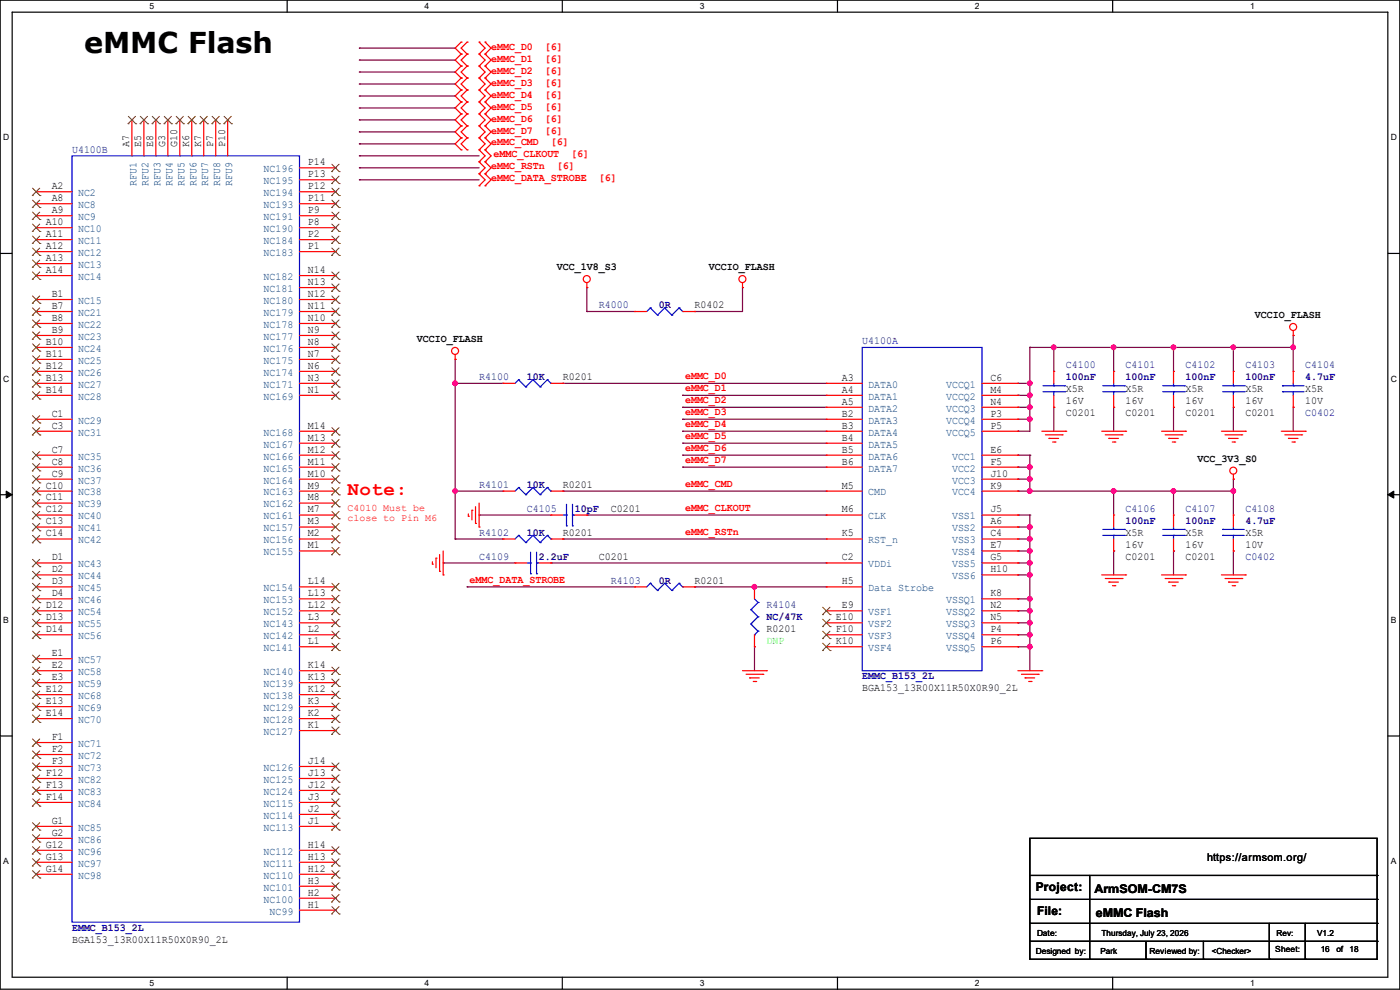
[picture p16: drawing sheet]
<svg xmlns="http://www.w3.org/2000/svg" width="297mm" height="210mm" viewBox="0 0 297 210" stroke-linecap="round" stroke-linejoin="round" font-family="sans-serif">
<defs><g id="words">
<text font-size="6.1" x="17.8" y="11.2">eMMC Flash</text>
<text font-size="4.1" fill="#f00" x="73.7" y="105.1">Note:</text>
<g font-size="2.5">
<text x="219.8" y="189.1">Project:</text>
<text x="232.2" y="189.4">ArmSOM-CM7S</text>
<text x="220" y="194.2">File:</text>
<text x="232.5" y="194.4">eMMC Flash</text>
</g>
<g font-size="2.3" fill="#f00">
<text x="104.2" y="10.5">eMMC_D0</text>
<text x="115.6" y="10.5">[6]</text>
<text x="104.2" y="13.1">eMMC_D1</text>
<text x="104.2" y="15.6">eMMC_D2</text>
<text x="115.6" y="13.1">[6]</text>
<text x="115.6" y="15.6">[6]</text>
<text x="104.2" y="20.7">eMMC_D4</text>
<text x="104.2" y="18.2">eMMC_D3</text>
<text x="104.2" y="23.2">eMMC_D5</text>
<text x="115.6" y="20.7">[6]</text>
<text x="115.6" y="18.2">[6]</text>
<text x="115.6" y="23.2">[6]</text>
<text x="104.2" y="25.8">eMMC_D6</text>
<text x="104.2" y="28.3">eMMC_D7</text>
<text x="115.6" y="25.8">[6]</text>
<text x="115.6" y="28.3">[6]</text>
<text x="104.2" y="35.9">eMMC_RSTn</text>
<text x="104.2" y="30.9">eMMC_CMD</text>
<text x="104.7" y="33.4">eMMC_CLKOUT</text>
<text x="116.9" y="30.9">[6]</text>
<text x="118.1" y="35.9">[6]</text>
<text x="121.2" y="33.4">[6]</text>
<text x="104.2" y="38.5">eMMC_DATA_STROBE</text>
<text x="127" y="38.5">[6]</text>
<text x="145.3" y="80.4">eMMC_D0</text>
<text x="145.3" y="82.9">eMMC_D1</text>
<text x="145.3" y="85.5">eMMC_D2</text>
<text x="145.3" y="88">eMMC_D3</text>
<text x="145.3" y="90.6">eMMC_D4</text>
<text x="145.3" y="93.1">eMMC_D5</text>
<text x="145.3" y="95.6">eMMC_D6</text>
<text x="145.3" y="98.2">eMMC_D7</text>
<text x="145.3" y="103.3">eMMC_CMD</text>
<text x="145.3" y="113.4">eMMC_RSTn</text>
<text x="145.3" y="108.3">eMMC_CLKOUT</text>
<text x="99.6" y="123.6">eMMC_DATA_STROBE</text>
</g>
<g font-size="2.3" fill="#000080">
<text x="15.3" y="32.4">U4100B</text>
<text x="127" y="65.4">R4000</text>
<text x="139.7" y="65.4">0R</text>
<text x="182.9" y="73">U4100A</text>
<text x="101.6" y="80.6">R4100</text>
<text x="111.8" y="80.6">10K</text>
<text x="226.1" y="78.1">C4100</text>
<text x="226.1" y="80.6">100nF</text>
<text x="238.8" y="78.1">C4101</text>
<text x="238.8" y="80.6">100nF</text>
<text x="251.5" y="78.1">C4102</text>
<text x="251.5" y="80.6">100nF</text>
<text x="264.2" y="78.1">C4103</text>
<text x="264.2" y="80.6">100nF</text>
<text x="276.9" y="78.1">C4104</text>
<text x="276.9" y="80.6">4.7uF</text>
<text x="276.9" y="88.3">C0402</text>
<text x="101.6" y="103.5">R4101</text>
<text x="111.8" y="103.5">10K</text>
<text x="101.6" y="113.7">R4102</text>
<text x="111.8" y="113.7">10K</text>
<text x="111.8" y="108.6">C4105</text>
<text x="122" y="108.6">10pF</text>
<text x="238.8" y="108.6">C4106</text>
<text x="238.8" y="111.1">100nF</text>
<text x="251.5" y="108.6">C4107</text>
<text x="251.5" y="111.1">100nF</text>
<text x="264.2" y="108.6">C4108</text>
<text x="264.2" y="111.1">4.7uF</text>
<text x="101.6" y="118.7">C4109</text>
<text x="114.3" y="118.7">2.2uF</text>
<text x="264.2" y="118.7">C0402</text>
<text x="129.6" y="123.8">R4103</text>
<text x="139.7" y="123.8">0R</text>
<text x="162.6" y="128.9">R4104</text>
<text x="162.6" y="131.4">NC/47K</text>
<text x="182.9" y="144.1">EMMC_B153_2L</text>
<text x="15.3" y="197.5">EMMC_B153_2L</text>
</g>
<g font-size="2.3">
<text x="27.4" y="31.3" transform="rotate(-90 27.4 31.3)">A7</text>
<text x="30" y="31.3" transform="rotate(-90 30 31.3)">E5</text>
<text x="32.5" y="31.3" transform="rotate(-90 32.5 31.3)">E8</text>
<text x="35.1" y="31.3" transform="rotate(-90 35.1 31.3)">G3</text>
<text x="37.6" y="31.3" transform="rotate(-90 37.6 31.3)">G10</text>
<text x="40.1" y="31.3" transform="rotate(-90 40.1 31.3)">K6</text>
<text x="42.7" y="31.3" transform="rotate(-90 42.7 31.3)">K7</text>
<text x="45.2" y="31.3" transform="rotate(-90 45.2 31.3)">P7</text>
<text x="47.8" y="31.3" transform="rotate(-90 47.8 31.3)">P10</text>
<text x="65.3" y="35.1">P14</text>
<text x="11" y="40.1">A2</text>
<text x="65.3" y="40.1">P12</text>
<text x="65.3" y="37.6">P13</text>
<text x="9.7" y="47.8">A10</text>
<text x="11" y="42.7">A8</text>
<text x="11" y="45.2">A9</text>
<text x="65.3" y="47.8">P8</text>
<text x="65.3" y="45.2">P9</text>
<text x="65.3" y="42.7">P11</text>
<text x="9.7" y="50.3">A11</text>
<text x="9.7" y="52.8">A12</text>
<text x="65.3" y="52.8">P1</text>
<text x="65.3" y="50.3">P2</text>
<text x="9.7" y="55.4">A13</text>
<text x="9.7" y="57.9">A14</text>
<text x="65.3" y="57.9">N14</text>
<text x="118.2" y="57.3">VCC_1V8_S3</text>
<text x="150.4" y="57.3">VCCIO_FLASH</text>
<text x="11" y="63">B1</text>
<text x="11" y="65.5">B7</text>
<text x="65.3" y="65.5">N11</text>
<text x="65.3" y="63">N12</text>
<text x="65.3" y="60.5">N13</text>
<text x="147.4" y="65.4">R0402</text>
<text x="11" y="68.1">B8</text>
<text x="11" y="70.6">B9</text>
<text x="65.3" y="70.6">N9</text>
<text x="65.3" y="68.1">N10</text>
<text x="266.2" y="67.4">VCCIO_FLASH</text>
<text x="9.7" y="73.2">B10</text>
<text x="9.7" y="75.7">B11</text>
<text x="65.3" y="75.7">N7</text>
<text x="65.3" y="73.2">N8</text>
<text x="88.4" y="72.5">VCCIO_FLASH</text>
<text x="9.7" y="78.2">B12</text>
<text x="9.7" y="80.8">B13</text>
<text x="9.7" y="83.3">B14</text>
<text x="65.3" y="83.3">N1</text>
<text x="65.3" y="80.8">N3</text>
<text x="65.3" y="78.2">N6</text>
<text x="119.4" y="80.6">R0201</text>
<text x="178.6" y="80.8">A3</text>
<text x="178.6" y="83.3">A4</text>
<text x="210.1" y="83.3">M4</text>
<text x="210.1" y="80.8">C6</text>
<text x="226.1" y="83.2">X5R</text>
<text x="238.8" y="83.2">X5R</text>
<text x="251.5" y="83.2">X5R</text>
<text x="264.2" y="83.2">X5R</text>
<text x="276.9" y="83.2">X5R</text>
<text x="11" y="88.4">C1</text>
<text x="178.6" y="88.4">B2</text>
<text x="178.6" y="85.9">A5</text>
<text x="210.1" y="85.9">N4</text>
<text x="210.1" y="88.4">P3</text>
<text x="226.1" y="88.3">C0201</text>
<text x="226.1" y="85.7">16V</text>
<text x="238.8" y="88.3">C0201</text>
<text x="238.8" y="85.7">16V</text>
<text x="251.5" y="88.3">C0201</text>
<text x="251.5" y="85.7">16V</text>
<text x="264.2" y="88.3">C0201</text>
<text x="264.2" y="85.7">16V</text>
<text x="276.9" y="85.7">10V</text>
<text x="11" y="90.9">C3</text>
<text x="65.3" y="93.5">M13</text>
<text x="65.3" y="90.9">M14</text>
<text x="178.6" y="90.9">B3</text>
<text x="178.6" y="93.5">B4</text>
<text x="210.1" y="90.9">P5</text>
<text x="11" y="96">C7</text>
<text x="11" y="98.6">C8</text>
<text x="11" y="101.1">C9</text>
<text x="65.3" y="101.1">M10</text>
<text x="65.3" y="98.6">M11</text>
<text x="65.3" y="96">M12</text>
<text x="178.6" y="96">B5</text>
<text x="178.6" y="98.6">B6</text>
<text x="210.1" y="101.1">J10</text>
<text x="210.1" y="98.6">F5</text>
<text x="210.1" y="96">E6</text>
<text x="254" y="97.9">VCC_3V3_S0</text>
<text x="9.7" y="103.6">C10</text>
<text x="9.7" y="106.2">C11</text>
<text x="65.3" y="106.2">M8</text>
<text x="65.3" y="103.6">M9</text>
<text x="119.4" y="103.5">R0201</text>
<text x="178.6" y="103.6">M5</text>
<text x="210.1" y="103.6">K9</text>
<text x="9.7" y="108.7">C12</text>
<text x="9.7" y="111.3">C13</text>
<text x="9.7" y="113.8">C14</text>
<text x="65.3" y="113.8">M2</text>
<text x="65.3" y="111.3">M3</text>
<text x="65.3" y="108.7">M7</text>
<text x="119.4" y="113.7">R0201</text>
<text x="129.6" y="108.6">C0201</text>
<text x="178.6" y="113.8">K5</text>
<text x="178.6" y="108.7">M6</text>
<text x="210.1" y="111.3">A6</text>
<text x="210.1" y="108.7">J5</text>
<text x="210.1" y="113.8">C4</text>
<text x="238.8" y="113.7">X5R</text>
<text x="251.5" y="113.7">X5R</text>
<text x="264.2" y="113.7">X5R</text>
<text x="11" y="118.9">D1</text>
<text x="65.3" y="116.3">M1</text>
<text x="127" y="118.7">C0201</text>
<text x="178.6" y="118.9">C2</text>
<text x="210.1" y="116.3">E7</text>
<text x="210.1" y="118.9">G5</text>
<text x="238.8" y="118.7">C0201</text>
<text x="238.8" y="116.2">16V</text>
<text x="251.5" y="118.7">C0201</text>
<text x="251.5" y="116.2">16V</text>
<text x="264.2" y="116.2">10V</text>
<text x="11" y="121.4">D2</text>
<text x="11" y="124">D3</text>
<text x="65.3" y="124">L14</text>
<text x="147.4" y="123.8">R0201</text>
<text x="178.6" y="124">H5</text>
<text x="210.1" y="121.4">H10</text>
<text x="9.7" y="129">D12</text>
<text x="9.7" y="131.6">D13</text>
<text x="11" y="126.5">D4</text>
<text x="65.3" y="131.6">L3</text>
<text x="65.3" y="129">L12</text>
<text x="65.3" y="126.5">L13</text>
<text x="177.3" y="131.6">E10</text>
<text x="178.6" y="129">E9</text>
<text x="210.1" y="131.6">N5</text>
<text x="210.1" y="129">N2</text>
<text x="210.1" y="126.5">K8</text>
<text x="9.7" y="134.1">D14</text>
<text x="65.3" y="136.7">L1</text>
<text x="65.3" y="134.1">L2</text>
<text x="162.6" y="134">R0201</text>
<text x="177.3" y="134.1">F10</text>
<text x="177.3" y="136.7">K10</text>
<text x="210.1" y="134.1">P4</text>
<text x="210.1" y="136.7">P6</text>
<text x="11" y="139.2">E1</text>
<text x="11" y="141.7">E2</text>
<text x="65.3" y="141.7">K14</text>
<text x="9.7" y="146.8">E12</text>
<text x="9.7" y="149.4">E13</text>
<text x="11" y="144.3">E3</text>
<text x="65.3" y="149.4">K3</text>
<text x="65.3" y="146.8">K12</text>
<text x="65.3" y="144.3">K13</text>
<text x="182.9" y="146.7">BGA153_13R00X11R50X0R90_2L</text>
<text x="9.7" y="151.9">E14</text>
<text x="65.3" y="154.4">K1</text>
<text x="65.3" y="151.9">K2</text>
<text x="11" y="157">F1</text>
<text x="11" y="159.5">F2</text>
<text x="9.7" y="164.6">F12</text>
<text x="9.7" y="167.1">F13</text>
<text x="11" y="162.1">F3</text>
<text x="65.3" y="167.1">J12</text>
<text x="65.3" y="164.6">J13</text>
<text x="65.3" y="162.1">J14</text>
<text x="9.7" y="169.7">F14</text>
<text x="65.3" y="172.2">J2</text>
<text x="65.3" y="169.7">J3</text>
<text x="9.7" y="179.8">G12</text>
<text x="11" y="174.8">G1</text>
<text x="11" y="177.3">G2</text>
<text x="65.3" y="179.8">H14</text>
<text x="65.3" y="174.8">J1</text>
<text x="9.7" y="182.4">G13</text>
<text x="9.7" y="184.9">G14</text>
<text x="65.3" y="184.9">H12</text>
<text x="65.3" y="182.4">H13</text>
<text x="256.1" y="182.7">https://armsom.org/</text>
<text x="65.3" y="190">H2</text>
<text x="65.3" y="187.5">H3</text>
<text x="65.3" y="192.5">H1</text>
<text x="15.3" y="200">BGA153_13R00X11R50X0R90_2L</text>
</g>
<g font-size="2.3" fill="#004080">
<text x="16.6" y="41.6">NC2</text>
<text x="29" y="39.4" transform="rotate(-90 29 39.4)">RFU1</text>
<text x="31.5" y="39.4" transform="rotate(-90 31.5 39.4)">RFU2</text>
<text x="34" y="39.4" transform="rotate(-90 34 39.4)">RFU3</text>
<text x="36.6" y="39.4" transform="rotate(-90 36.6 39.4)">RFU4</text>
<text x="39.1" y="39.4" transform="rotate(-90 39.1 39.4)">RFU5</text>
<text x="41.7" y="39.4" transform="rotate(-90 41.7 39.4)">RFU6</text>
<text x="44.2" y="39.4" transform="rotate(-90 44.2 39.4)">RFU7</text>
<text x="46.7" y="39.4" transform="rotate(-90 46.7 39.4)">RFU8</text>
<text x="49.3" y="39.4" transform="rotate(-90 49.3 39.4)">RFU9</text>
<text x="55.9" y="41.6">NC194</text>
<text x="55.9" y="39.1">NC195</text>
<text x="55.9" y="36.5">NC196</text>
<text x="16.6" y="44.2">NC8</text>
<text x="16.6" y="46.7">NC9</text>
<text x="55.9" y="46.7">NC191</text>
<text x="55.9" y="44.2">NC193</text>
<text x="16.6" y="49.2">NC10</text>
<text x="16.6" y="51.8">NC11</text>
<text x="55.9" y="51.8">NC184</text>
<text x="55.9" y="49.2">NC190</text>
<text x="16.6" y="54.3">NC12</text>
<text x="16.6" y="56.9">NC13</text>
<text x="16.6" y="59.4">NC14</text>
<text x="55.9" y="59.4">NC182</text>
<text x="55.9" y="54.3">NC183</text>
<text x="16.6" y="64.5">NC15</text>
<text x="55.9" y="64.5">NC180</text>
<text x="55.9" y="61.9">NC181</text>
<text x="16.6" y="67">NC21</text>
<text x="16.6" y="69.6">NC22</text>
<text x="55.9" y="69.6">NC178</text>
<text x="55.9" y="67">NC179</text>
<text x="16.6" y="72.1">NC23</text>
<text x="16.6" y="74.6">NC24</text>
<text x="16.6" y="77.2">NC25</text>
<text x="55.9" y="77.2">NC175</text>
<text x="55.9" y="74.6">NC176</text>
<text x="55.9" y="72.1">NC177</text>
<text x="16.6" y="79.7">NC26</text>
<text x="16.6" y="82.3">NC27</text>
<text x="55.9" y="82.3">NC171</text>
<text x="55.9" y="79.7">NC174</text>
<text x="184.2" y="82.3">DATA0</text>
<text x="200.7" y="82.3">VCCQ1</text>
<text x="16.6" y="84.8">NC28</text>
<text x="16.6" y="89.9">NC29</text>
<text x="55.9" y="84.8">NC169</text>
<text x="184.2" y="89.9">DATA3</text>
<text x="184.2" y="84.8">DATA1</text>
<text x="184.2" y="87.3">DATA2</text>
<text x="200.7" y="87.3">VCCQ3</text>
<text x="200.7" y="84.8">VCCQ2</text>
<text x="200.7" y="89.9">VCCQ4</text>
<text x="16.6" y="92.4">NC31</text>
<text x="55.9" y="95">NC167</text>
<text x="55.9" y="92.4">NC168</text>
<text x="184.2" y="92.4">DATA4</text>
<text x="184.2" y="95">DATA5</text>
<text x="200.7" y="92.4">VCCQ5</text>
<text x="16.6" y="97.5">NC35</text>
<text x="16.6" y="100">NC36</text>
<text x="55.9" y="100">NC165</text>
<text x="55.9" y="97.5">NC166</text>
<text x="184.2" y="97.5">DATA6</text>
<text x="184.2" y="100">DATA7</text>
<text x="202" y="100">VCC2</text>
<text x="202" y="97.5">VCC1</text>
<text x="16.6" y="102.6">NC37</text>
<text x="16.6" y="105.1">NC38</text>
<text x="16.6" y="107.7">NC39</text>
<text x="55.9" y="107.7">NC162</text>
<text x="55.9" y="105.1">NC163</text>
<text x="55.9" y="102.6">NC164</text>
<text x="184.2" y="105.1">CMD</text>
<text x="202" y="105.1">VCC4</text>
<text x="202" y="102.6">VCC3</text>
<text x="16.6" y="110.2">NC40</text>
<text x="16.6" y="112.7">NC41</text>
<text x="55.9" y="112.7">NC157</text>
<text x="55.9" y="110.2">NC161</text>
<text x="184.2" y="110.2">CLK</text>
<text x="202" y="112.7">VSS2</text>
<text x="202" y="110.2">VSS1</text>
<text x="16.6" y="115.3">NC42</text>
<text x="55.9" y="117.8">NC155</text>
<text x="55.9" y="115.3">NC156</text>
<text x="184.2" y="115.3">RST_n</text>
<text x="202" y="117.8">VSS4</text>
<text x="202" y="115.3">VSS3</text>
<text x="16.6" y="120.4">NC43</text>
<text x="16.6" y="122.9">NC44</text>
<text x="16.6" y="125.4">NC45</text>
<text x="55.9" y="125.4">NC154</text>
<text x="184.2" y="120.4">VDDi</text>
<text x="184.2" y="125.4">Data Strobe</text>
<text x="202" y="120.4">VSS5</text>
<text x="202" y="122.9">VSS6</text>
<text x="16.6" y="128">NC46</text>
<text x="16.6" y="130.5">NC54</text>
<text x="55.9" y="130.5">NC152</text>
<text x="55.9" y="128">NC153</text>
<text x="184.2" y="130.5">VSF1</text>
<text x="200.7" y="130.5">VSSQ2</text>
<text x="200.7" y="128">VSSQ1</text>
<text x="16.6" y="133.1">NC55</text>
<text x="16.6" y="135.6">NC56</text>
<text x="55.9" y="135.6">NC142</text>
<text x="55.9" y="133.1">NC143</text>
<text x="184.2" y="133.1">VSF2</text>
<text x="184.2" y="135.6">VSF3</text>
<text x="200.7" y="135.6">VSSQ4</text>
<text x="200.7" y="133.1">VSSQ3</text>
<text x="16.6" y="140.7">NC57</text>
<text x="16.6" y="143.2">NC58</text>
<text x="55.9" y="143.2">NC140</text>
<text x="55.9" y="138.1">NC141</text>
<text x="184.2" y="138.1">VSF4</text>
<text x="200.7" y="138.1">VSSQ5</text>
<text x="16.6" y="145.8">NC59</text>
<text x="16.6" y="148.3">NC68</text>
<text x="55.9" y="148.3">NC138</text>
<text x="55.9" y="145.8">NC139</text>
<text x="16.6" y="150.8">NC69</text>
<text x="16.6" y="153.4">NC70</text>
<text x="55.9" y="155.9">NC127</text>
<text x="55.9" y="153.4">NC128</text>
<text x="55.9" y="150.8">NC129</text>
<text x="16.6" y="158.5">NC71</text>
<text x="16.6" y="161">NC72</text>
<text x="16.6" y="163.5">NC73</text>
<text x="16.6" y="166.1">NC82</text>
<text x="55.9" y="166.1">NC125</text>
<text x="55.9" y="163.5">NC126</text>
<text x="16.6" y="168.6">NC83</text>
<text x="16.6" y="171.2">NC84</text>
<text x="55.9" y="173.7">NC114</text>
<text x="55.9" y="171.2">NC115</text>
<text x="55.9" y="168.6">NC124</text>
<text x="16.6" y="176.2">NC85</text>
<text x="16.6" y="178.8">NC86</text>
<text x="55.9" y="176.2">NC113</text>
<text x="16.6" y="181.3">NC96</text>
<text x="16.6" y="183.9">NC97</text>
<text x="55.9" y="183.9">NC111</text>
<text x="55.9" y="181.3">NC112</text>
<text x="16.6" y="186.4">NC98</text>
<text x="55.9" y="191.5">NC100</text>
<text x="55.9" y="188.9">NC101</text>
<text x="55.9" y="186.4">NC110</text>
<text x="57.2" y="194">NC99</text>
</g>
<text font-size="2.3" fill="#0f0" x="162.6" y="136.5">DNP</text>
<g font-size="2.1" fill="#f00">
<text x="73.7" y="108.4">C4010 Must be</text>
<text x="73.7" y="110.5">close to Pin M6</text>
</g>
<g font-size="1.8">
<text x="31.7" y="1.9">5</text>
<text x="90.1" y="1.9">4</text>
<text x="148.5" y="1.9">3</text>
<text x="206.8" y="1.9">2</text>
<text x="265.2" y="1.9">1</text>
<text x=".7" y="29.8">D</text>
<text x="295.1" y="29.8">D</text>
<text x=".7" y="80.9">C</text>
<text x="295.1" y="80.9">C</text>
<text x=".7" y="132.1">B</text>
<text x="295.1" y="132.1">B</text>
<text x=".7" y="183.3">A</text>
<text x="295.1" y="183.3">A</text>
<text x="219.8" y="202.3">Designed by:</text>
<text x="220" y="198.5">Date:</text>
<text x="233.5" y="202.3">Park</text>
<text x="233.7" y="198.5">Thursday, July 23, 2026</text>
<text x="243.9" y="202.3">Reviewed by:</text>
<text x="257.1" y="202.3">&lt;Checker&gt;</text>
<text x="270.6" y="202.1">Sheet:</text>
<text x="279.4" y="198.5">V1.2</text>
<text x="280.2" y="202.1">16</text>
<text x="283.5" y="202.1">of</text>
<text x="286.3" y="202.1">18</text>
<text x="31.7" y="209.2">5</text>
<text x="90.1" y="209.2">4</text>
<text x="148.5" y="209.2">3</text>
<text x="206.8" y="209.2">2</text>
<text x="265.2" y="209.2">1</text>
</g>
<text font-size="1.7" x="270.8" y="198.5">Rev:</text>
</g></defs>
<path d="M0 0h297v209.8h-297zM2.6 2.6h291.8v204.7h-291.8z" fill="none" stroke="#000" stroke-width=".25"/>
<g fill="#fff">
<path d="M31.7 .3h1v2h-1z"/>
<path d="M31.7 207.6h1v1.9h-1z"/>
</g>
<path d="M60.9 0v2.6M60.9 207.3v2.5" fill="none" stroke="#000" stroke-width=".25"/>
<g fill="#fff">
<path d="M90.1 .3h1v2h-1z"/>
<path d="M90.1 207.6h1v1.9h-1z"/>
</g>
<path d="M119.3 0v2.6M119.3 207.3v2.5" fill="none" stroke="#000" stroke-width=".25"/>
<g fill="#fff">
<path d="M148.5 .3h.9v2h-.9z"/>
<path d="M148.5 207.6h.9v1.9h-.9z"/>
</g>
<path d="M177.7 0v2.6M177.7 207.3v2.5" fill="none" stroke="#000" stroke-width=".25"/>
<g fill="#fff">
<path d="M206.8 .3h1v2h-1z"/>
<path d="M206.8 207.6h1v1.9h-1z"/>
</g>
<path d="M236.1 0v2.6M236.1 207.3v2.5" fill="none" stroke="#000" stroke-width=".25"/>
<g fill="#fff">
<path d="M265.2 .3h1v2h-1z"/>
<path d="M265.2 207.6h1v1.9h-1z"/>
<path d="M.7 28.2h1.2v1.9h-1.2z"/>
<path d="M295.1 28.2h1.2v1.9h-1.2z"/>
<path d="M.7 79.3h1.2v2h-1.2z"/>
<path d="M295.1 79.3h1.2v2h-1.2z"/>
</g>
<path d="M0 53.8h2.6M294.4 53.8h2.6" fill="none" stroke="#000" stroke-width=".25"/>
<g fill="#fff">
<path d="M.7 130.5h1.2v2h-1.2z"/>
<path d="M295.1 130.5h1.1v2h-1.1z"/>
</g>
<path d="M0 104.9h2.6M294.4 104.9h2.6" fill="none" stroke="#000" stroke-width=".25"/>
<path d="M1.3 104.2l1.3 .7-1.3 .8zM294.4 104.9l1.3-.7v1.5z" fill="#000" stroke="#000" stroke-width=".21"/>
<g fill="#fff">
<path d="M.7 181.7h1.2v2h-1.2z"/>
<path d="M295.1 181.7h1.1v2h-1.1z"/>
</g>
<g fill="none" stroke="#000" stroke-width=".25">
<path d="M0 156.1h2.6M294.4 156.1h2.6M218.5 177.8h73.6v25.7h-73.6zM218.5 185.7h73.6M218.5 190.8h73.6M218.5 195.9h73.6M218.5 199.7h73.6M231.2 185.7v17.8M243.1 199.7v3.8M255.3 199.7v3.8M269.3 195.9v7.6M276.9 195.9v7.6"/>
<path d="M292.1 185.7h.1M292.1 190.8h.1M292.1 195.9h.1M292.1 199.7h.1M231.2 203.5h.1M243.1 203.5h.1M255.3 203.5h.1M269.3 203.5h.1M276.9 203.5h.1"/>
</g>
<g fill="none" stroke="#800040" stroke-width=".25">
<path d="M76.2 10.2h.1M76.2 12.7h.1M76.2 15.3h.1M76.2 17.8h.1M76.2 10.2h20.4M76.2 12.7h20.4M76.2 15.3h20.4M76.2 17.8h20.4M76.2 20.4h.1M76.2 35.6h.1M76.2 22.9h.1M76.2 25.4h.1"/>
<path d="M76.2 28h.1M76.2 38.1h.1M76.2 33.1h.1M76.2 30.5h.1M76.2 20.4h20.4M76.2 35.6h25.4M76.2 22.9h20.4M76.2 25.4h20.4M76.2 28h20.4M76.2 38.1h25.4M76.2 33.1h25.4M76.2 30.5h20.4"/>
<path d="M96.6 76.2h.1M96.6 76.2v38.1M124.5 66.1h.1M124.5 61h.1M124.5 66.1h10.2M124.5 61v5.1M147.4 66.1h.1M157.5 61h.1M157.5 61v5.1h-10.1M218.5 73.7h.1M218.5 73.7v17.8h-2.6M218.5 73.7h55.9"/>
<path d="M223.6 73.7h.1M223.6 73.7v5.1M236.3 73.7h.1M236.3 73.7v5.1M249 73.7h.1M249 73.7v5.1M261.7 73.7h.1M261.7 73.7v5.1M274.4 73.7h.1M274.4 71.2h.1M274.4 71.2v7.6M96.6 81.3h.1"/>
<path d="M96.6 81.3h10.1M119.4 81.3h.1M119.4 81.3h55.9M144.8 83.9h.1M144.8 86.4h.1M144.8 88.9h.1M144.8 91.5h.1M144.8 94h.1M144.8 96.6h.1M144.8 99.1h.1M144.8 83.9h30.5M144.8 86.4h30.5"/>
<path d="M144.8 88.9h30.5M144.8 91.5h30.5M144.8 94h30.5M144.8 96.6h30.5M144.8 99.1h30.5M215.9 91.5h.1M215.9 81.3h.1M215.9 83.9h.1M215.9 86.4h.1M215.9 88.9h.1M215.9 96.6h.1M215.9 99.1h.1"/>
<path d="M215.9 81.3h2.6M215.9 83.9h2.6M215.9 86.4h2.6M215.9 88.9h2.6M215.9 96.6h2.6M215.9 99.1h2.6M218.5 81.3h.1M218.5 83.9h.1M218.5 86.4h.1M218.5 88.9h.1M218.5 99.1h.1M218.5 96.6h.1"/>
<path d="M218.5 96.6v7.6M223.6 86.4h.1M223.6 86.4v5.1M236.3 86.4h.1M236.3 86.4v5.1M249 86.4h.1M249 86.4v5.1M261.7 86.4h.1M261.7 86.4v5.1M274.4 86.4h.1M274.4 86.4v5.1M94 119.4h.1"/>
<path d="M94 119.4h15.3M96.6 104.2h.1M96.6 114.3h.1M96.6 114.3h10.1M96.6 104.2h10.1M101.6 109.3h.1M101.6 109.3h15.3M116.9 119.4h.1M116.9 119.4h58.4M119.4 114.3h.1M119.4 104.2h.1M119.4 114.3h55.9"/>
<path d="M119.4 104.2h55.9M124.5 109.3h.1M124.5 109.3h50.8M215.9 109.3h.1M215.9 111.8h.1M215.9 114.3h.1M215.9 116.9h.1M215.9 119.4h.1M215.9 101.6h.1M215.9 104.2h.1M215.9 114.3h2.6M215.9 119.4h2.6"/>
<path d="M215.9 109.3h2.6M215.9 111.8h2.6M215.9 116.9h2.6M215.9 104.2h45.8M215.9 101.6h2.6M218.5 109.3h.1M218.5 111.8h.1M218.5 114.3h.1M218.5 116.9h.1M218.5 119.4h.1M218.5 101.6h.1M218.5 104.2h.1"/>
<path d="M218.5 109.3v33M236.3 104.2h.1M236.3 116.9h.1M236.3 104.2v5.1M236.3 116.9v5.1M249 116.9h.1M249 104.2h.1M249 104.2v5.1M249 116.9v5.1M261.7 101.6h.1M261.7 116.9h.1M261.7 104.2h.1"/>
<path d="M261.7 101.6v7.7M261.7 116.9v5.1M99.1 124.5h.1M99.1 124.5h35.6M147.4 124.5h.1M147.4 124.5h27.9M160.1 137.2h.1M160.1 124.5h.1M160.1 137.2v5.1M215.9 127h.1M215.9 129.6h.1M215.9 132.1h.1"/>
<path d="M215.9 134.7h.1M215.9 137.2h.1M215.9 122h.1M215.9 127h2.6M215.9 129.6h2.6M215.9 132.1h2.6M215.9 134.7h2.6M215.9 137.2h2.6M215.9 122h2.6M218.5 127h.1M218.5 129.6h.1M218.5 132.1h.1"/>
<path d="M218.5 134.7h.1M218.5 137.2h.1M218.5 122h.1"/>
</g>
<g fill="#f0f" stroke="#f0f" stroke-width=".25">
<circle cx="218.5" cy="129.6" r=".49"/>
<circle cx="218.5" cy="127" r=".49"/>
<circle cx="218.5" cy="134.6" r=".49"/>
<circle cx="218.5" cy="132.1" r=".49"/>
<circle cx="218.5" cy="137.2" r=".49"/>
<circle cx="218.5" cy="111.8" r=".49"/>
<circle cx="218.5" cy="116.9" r=".49"/>
<circle cx="218.5" cy="114.3" r=".49"/>
<circle cx="218.5" cy="119.4" r=".49"/>
<circle cx="218.5" cy="121.9" r=".49"/>
<circle cx="96.5" cy="81.3" r=".49"/>
<circle cx="96.5" cy="104.2" r=".49"/>
<circle cx="236.2" cy="73.7" r=".49"/>
<circle cx="223.5" cy="73.7" r=".49"/>
<circle cx="248.9" cy="73.7" r=".49"/>
<circle cx="274.3" cy="73.7" r=".49"/>
<circle cx="261.6" cy="73.7" r=".49"/>
<circle cx="218.5" cy="83.8" r=".49"/>
<circle cx="218.5" cy="88.9" r=".49"/>
<circle cx="218.5" cy="86.4" r=".49"/>
<circle cx="218.5" cy="81.3" r=".49"/>
<circle cx="248.9" cy="104.2" r=".49"/>
<circle cx="236.2" cy="104.2" r=".49"/>
<circle cx="261.6" cy="104.2" r=".49"/>
<circle cx="218.5" cy="101.6" r=".49"/>
<circle cx="218.5" cy="99.1" r=".49"/>
<circle cx="218.5" cy="104.2" r=".49"/>
<circle cx="160" cy="124.5" r=".49"/>
</g>
<g fill="none" stroke="#f00" stroke-width=".25">
<path d="M97.8 8.9h.1M97.8 11.5h.1M97.8 14h.1M97.8 19.1h.1M97.8 16.6h.1M97.8 8.9l-1.2 1.3 1.2 1.3M97.8 16.6l-1.2 1.2 1.2 1.3M97.8 11.5l-1.2 1.2 1.2 1.3M97.8 19.1l-1.2 1.3 1.2 1.2M97.8 14l-1.2 1.3 1.2 1.3M99.1 11.5h.1M99.1 8.9h.1"/>
<path d="M99.1 14h.1M99.1 19.1h.1M99.1 16.6h.1M99.1 8.9l-1.3 1.3 1.3 1.3M99.1 14l-1.3 1.3 1.3 1.3M99.1 11.5l-1.3 1.2 1.3 1.3M99.1 16.6l-1.3 1.2 1.3 1.3M99.1 19.1l-1.3 1.3 1.3 1.2M101.6 11.5h.1M101.6 8.9h.1M101.6 14h.1M101.6 19.1h.1"/>
<path d="M101.6 16.6h.1M101.6 14l1.3 1.3-1.3 1.3M101.6 8.9l1.3 1.3-1.3 1.3M101.6 16.6l1.3 1.2-1.3 1.3M101.6 11.5l1.3 1.2-1.3 1.3M101.6 19.1l1.3 1.3-1.3 1.2M102.9 11.5h.1M102.9 8.9h.1M102.9 14h.1M102.9 19.1h.1M102.9 16.6h.1M102.9 16.6l1.3 1.2-1.3 1.3"/>
<path d="M102.9 8.9l1.3 1.3-1.3 1.3M102.9 19.1l1.3 1.3-1.3 1.2M102.9 11.5l1.3 1.2-1.3 1.3M102.9 14l1.3 1.3-1.3 1.3M28 25.4h.1M28 25.4v7.7M30.5 25.4h.1M30.5 25.4v7.7M33.1 25.4h.1M33.1 25.4v7.7M35.6 25.4h.1M35.6 25.4v7.7"/>
<path d="M38.1 25.4h.1M38.1 25.4v7.7M40.7 25.4h.1M40.7 25.4v7.7M43.2 25.4h.1M43.2 25.4v7.7M45.8 25.4h.1M45.8 25.4v7.7M48.3 25.4h.1M48.3 25.4v7.7M63.5 38.1h7.7M63.5 35.6h7.7"/>
<path d="M71.2 38.1h.1M71.2 35.6h.1M97.8 21.6h.1M97.8 24.2h.1M97.8 26.7h.1M97.8 29.3h.1M97.8 31.8h.1M97.8 26.7l-1.2 1.3 1.2 1.3M97.8 21.6l-1.2 1.3 1.2 1.3M97.8 24.2l-1.2 1.2 1.2 1.3M97.8 29.3l-1.2 1.2 1.2 1.3M99.1 21.6h.1"/>
<path d="M99.1 24.2h.1M99.1 26.7h.1M99.1 29.3h.1M99.1 31.8h.1M99.1 24.2l-1.3 1.2 1.3 1.3M99.1 29.3l-1.3 1.2 1.3 1.3M99.1 21.6l-1.3 1.3 1.3 1.3M99.1 26.7l-1.3 1.3 1.3 1.3M101.6 21.6h.1M101.6 36.9h.1M101.6 34.3h.1M101.6 24.2h.1"/>
<path d="M101.6 26.7h.1M101.6 29.3h.1M101.6 39.4h.1M101.6 31.8h.1M101.6 34.3l1.3 1.3-1.3 1.3M101.6 26.7l1.3 1.3-1.3 1.3M101.6 21.6l1.3 1.3-1.3 1.3M101.6 29.3l1.3 1.2-1.3 1.3M101.6 24.2l1.3 1.2-1.3 1.3M101.6 31.8l1.3 1.3-1.3 1.2M101.6 36.9l1.3 1.2-1.3 1.3M102.9 21.6h.1"/>
<path d="M102.9 36.9h.1M102.9 34.3h.1M102.9 24.2h.1M102.9 26.7h.1M102.9 29.3h.1M102.9 39.4h.1M102.9 31.8h.1M102.9 34.3l1.3 1.3-1.3 1.3M102.9 29.3l1.3 1.2-1.3 1.3M102.9 21.6l1.3 1.3-1.3 1.3M102.9 31.8l1.3 1.3-1.3 1.2M102.9 24.2l1.3 1.2-1.3 1.3"/>
<path d="M102.9 26.7l1.3 1.3-1.3 1.3M102.9 36.9l1.3 1.2-1.3 1.3M7.7 40.7h.1M7.7 43.2h.1M7.7 45.8h.1M7.7 48.3h.1M7.7 50.8h.1M7.7 53.4h.1M7.7 55.9h.1M7.7 58.5h.1M7.7 40.7h7.6M7.7 43.2h7.6"/>
<path d="M7.7 45.8h7.6M7.7 48.3h7.6M7.7 50.8h7.6M7.7 53.4h7.6M7.7 55.9h7.6M7.7 58.5h7.6M63.5 40.7h7.7M63.5 43.2h7.7M63.5 45.8h7.7M63.5 48.3h7.7M63.5 50.8h7.7M63.5 53.4h7.7"/>
<path d="M63.5 58.5h7.7M71.2 58.5h.1M71.2 53.4h.1M71.2 50.8h.1M71.2 48.3h.1M71.2 45.8h.1M71.2 43.2h.1M71.2 40.7h.1M124.5 60v1M157.5 60v1M7.7 63.5h.1M7.7 66.1h.1"/>
<path d="M7.7 68.6h.1M7.7 71.2h.1M7.7 73.7h.1M7.7 76.2h.1M7.7 78.8h.1M7.7 63.5h7.6M7.7 66.1h7.6M7.7 68.6h7.6M7.7 71.2h7.6M7.7 73.7h7.6M7.7 76.2h7.6M7.7 78.8h7.6"/>
<path d="M63.5 63.5h7.7M63.5 66.1h7.7M63.5 68.6h7.7M63.5 71.2h7.7M63.5 73.7h7.7M63.5 76.2h7.7M63.5 78.8h7.7M63.5 61h7.7M71.2 78.8h.1M71.2 76.2h.1M71.2 73.7h.1M71.2 71.2h.1"/>
<path d="M71.2 68.6h.1M71.2 66.1h.1M71.2 63.5h.1M71.2 61h.1M96.6 76.2h.1M96.6 75.2v1M124.5 61h.1M134.7 66.1h.1M134.7 66.1h2.5M144.8 66.1h2.6M147.4 66.1h.1M157.5 61h.1"/>
<path d="M223.6 78.8h.1M223.6 78.8v2.5M236.3 78.8h.1M236.3 78.8v2.5M249 78.8h.1M249 78.8v2.5M261.7 78.8h.1M261.7 78.8v2.5M274.4 71.2h.1M274.4 78.8h.1M274.4 70.1v1.1M274.4 78.8v2.5"/>
<path d="M7.7 81.3h.1M7.7 83.9h.1M7.7 88.9h.1M7.7 91.5h.1M7.7 96.6h.1M7.7 99.1h.1M7.7 91.5h7.6M7.7 81.3h7.6M7.7 83.9h7.6M7.7 88.9h7.6M7.7 96.6h7.6M7.7 99.1h7.6"/>
<path d="M63.5 91.5h7.7M63.5 81.3h7.7M63.5 83.9h7.7M63.5 96.6h7.7M63.5 99.1h7.7M63.5 94h7.7M71.2 99.1h.1M71.2 96.6h.1M71.2 94h.1M71.2 91.5h.1M71.2 83.9h.1M71.2 81.3h.1"/>
<path d="M106.7 81.3h.1M106.7 81.3h2.6M116.9 81.3h2.5M119.4 81.3h.1M175.3 88.9h.1M175.3 81.3h.1M175.3 83.9h.1M175.3 86.4h.1M175.3 91.5h.1M175.3 94h.1M175.3 96.6h.1M175.3 99.1h.1"/>
<path d="M175.3 91.5h7.6M175.3 81.3h7.6M175.3 83.9h7.6M175.3 88.9h7.6M175.3 96.6h7.6M175.3 99.1h7.6M175.3 94h7.6M175.3 86.4h7.6M208.3 91.5h7.6M208.3 81.3h7.6M208.3 83.9h7.6M208.3 88.9h7.6"/>
<path d="M208.3 96.6h7.6M208.3 99.1h7.6M208.3 86.4h7.6M215.9 99.1h.1M215.9 96.6h.1M215.9 86.4h.1M215.9 83.9h.1M215.9 81.3h.1M215.9 91.5h.1M215.9 88.9h.1M221 91.5h5.1M221.8 92.2h3.5"/>
<path d="M222.5 93h.1M222.5 93h2.1M223.3 93.8h.5M223.6 86.4h.1M223.6 83.9v2.5M223.8 93.8h.1M225.3 92.2h.1M226.1 91.5h.1M233.7 91.5h5.1M234.5 92.2h3.5M235.2 93h.1M235.2 93h2.1"/>
<path d="M236 93.8h.5M236.3 86.4h.1M236.3 83.9v2.5M236.5 93.8h.1M238 92.2h.1M238.8 91.5h.1M246.4 91.5h5.1M247.2 92.2h3.5M247.9 93h.1M247.9 93h2.1M248.7 93.8h.5M249 86.4h.1"/>
<path d="M249 83.9v2.5M249.2 93.8h.1M250.7 92.2h.1M251.5 91.5h.1M259.1 91.5h5.1M259.9 92.2h3.5M260.6 93h.1M260.6 93h2.1M261.4 93.8h.5M261.7 86.4h.1M261.7 83.9v2.5M261.9 93.8h.1"/>
<path d="M263.4 92.2h.1M264.2 91.5h.1M271.8 91.5h5.1M272.6 92.2h3.5M273.3 93h.1M273.3 93h2.1M274.1 93.8h.5M274.4 86.4h.1M274.4 83.9v2.5M274.6 93.8h.1M276.1 92.2h.1M276.9 91.5h.1"/>
<path d="M7.7 101.6h.1M7.7 104.2h.1M7.7 106.7h.1M7.7 109.3h.1M7.7 111.8h.1M7.7 114.3h.1M7.7 119.4h.1M7.7 101.6h7.6M7.7 104.2h7.6M7.7 106.7h7.6M7.7 109.3h7.6M7.7 111.8h7.6"/>
<path d="M7.7 114.3h7.6M7.7 119.4h7.6M63.5 101.6h7.7M63.5 104.2h7.7M63.5 106.7h7.7M63.5 109.3h7.7M63.5 111.8h7.7M63.5 114.3h7.7M63.5 116.9h7.7M71.2 116.9h.1M71.2 114.3h.1M71.2 111.8h.1"/>
<path d="M71.2 109.3h.1M71.2 106.7h.1M71.2 104.2h.1M71.2 101.6h.1M91.7 119.7h.1M91.7 119.2v.5M92.5 118.4h.1M92.5 118.4v2M93.3 117.6v3.6M94 116.9v5.1M99.4 109.5h.1M99.4 109v.5"/>
<path d="M100.1 108.2h.1M100.1 108.2v2.1M100.9 111h.1M100.9 107.5v3.5M101.6 111.8h.1M101.6 106.7v5.1M106.7 104.2h.1M106.7 114.3h.1M106.7 104.2h2.6M106.7 114.3h2.6M109.3 119.4h.1M109.3 119.4h2.5"/>
<path d="M114.3 119.4h2.6M116.9 119.4h.1M116.9 109.3h.1M116.9 104.2h2.5M116.9 109.3h2.5M116.9 114.3h2.5M119.4 104.2h.1M119.4 114.3h.1M122 109.3h2.5M124.5 109.3h.1M175.3 114.3h.1M175.3 119.4h.1"/>
<path d="M175.3 104.2h.1M175.3 109.3h.1M175.3 104.2h7.6M175.3 109.3h7.6M175.3 114.3h7.6M175.3 119.4h7.6M208.3 101.6h7.6M208.3 104.2h7.6M208.3 109.3h7.6M208.3 111.8h7.6M208.3 114.3h7.6M208.3 119.4h7.6"/>
<path d="M208.3 116.9h7.6M215.9 104.2h.1M215.9 116.9h.1M215.9 101.6h.1M215.9 111.8h.1M215.9 109.3h.1M215.9 114.3h.1M215.9 119.4h.1M236.3 109.3h.1M236.3 116.9h.1M236.3 109.3v2.5M236.3 114.3v2.6"/>
<path d="M249 109.3h.1M249 116.9h.1M249 109.3v2.5M249 114.3v2.6M261.7 101.6h.1M261.7 109.3h.1M261.7 116.9h.1M261.7 100.6v1M261.7 109.3v2.5M261.7 114.3v2.6M7.7 122h.1M7.7 124.5h.1"/>
<path d="M7.7 127h.1M7.7 129.6h.1M7.7 132.1h.1M7.7 134.7h.1M7.7 139.7h.1M7.7 122h7.6M7.7 124.5h7.6M7.7 127h7.6M7.7 129.6h7.6M7.7 132.1h7.6M7.7 134.7h7.6M7.7 139.7h7.6"/>
<path d="M63.5 124.5h7.7M63.5 127h7.7M63.5 129.6h7.7M63.5 132.1h7.7M63.5 134.7h7.7M63.5 137.2h7.7M71.2 137.2h.1M71.2 134.7h.1M71.2 132.1h.1M71.2 129.6h.1M71.2 127h.1M71.2 124.5h.1"/>
<path d="M93.3 121.2h.1M94 122h.1M134.7 124.5h.1M134.7 124.5h2.5M144.8 124.5h2.6M147.4 124.5h.1M160.1 124.5h.1M160.1 137.2h.1M160.1 124.5v2.5M160.1 134.7v2.5M175.3 124.5h.1M175.3 129.6h.1"/>
<path d="M175.3 132.1h.1M175.3 134.7h.1M175.3 137.2h.1M175.3 124.5h7.6M175.3 129.6h7.6M175.3 132.1h7.6M175.3 134.7h7.6M175.3 137.2h7.6M208.3 122h7.6M208.3 127h7.6M208.3 129.6h7.6M208.3 132.1h7.6"/>
<path d="M208.3 134.7h7.6M208.3 137.2h7.6M215.9 134.7h.1M215.9 132.1h.1M215.9 129.6h.1M215.9 127h.1M215.9 137.2h.1M215.9 122h.1M233.7 122h5.1M234.5 122.7h3.5M235.2 123.5h.1M235.2 123.5h2.1"/>
<path d="M236 124.2h.5M236.5 124.2h.1M238 122.7h.1M238.8 122h.1M246.4 122h5.1M247.2 122.7h3.5M247.9 123.5h.1M247.9 123.5h2.1M248.7 124.2h.5M249.2 124.2h.1M250.7 122.7h.1M251.5 122h.1"/>
<path d="M259.1 122h5.1M259.9 122.7h3.5M260.6 123.5h.1M260.6 123.5h2.1M261.4 124.2h.5M261.9 124.2h.1M263.4 122.7h.1M264.2 122h.1M7.7 142.3h.1M7.7 144.8h.1M7.7 147.4h.1M7.7 149.9h.1"/>
<path d="M7.7 152.4h.1M7.7 157.5h.1M7.7 142.3h7.6M7.7 144.8h7.6M7.7 147.4h7.6M7.7 149.9h7.6M7.7 152.4h7.6M7.7 157.5h7.6M63.5 142.3h7.7M63.5 144.8h7.7M63.5 147.4h7.7M63.5 149.9h7.7"/>
<path d="M63.5 152.4h7.7M63.5 155h7.7M71.2 155h.1M71.2 152.4h.1M71.2 149.9h.1M71.2 147.4h.1M71.2 144.8h.1M71.2 142.3h.1M157.5 142.3h5.1M158.3 143h3.5M159 143.8h.1M159 143.8h2.1"/>
<path d="M159.8 144.6h.5M160.3 144.6h.1M161.8 143h.1M162.6 142.3h.1M215.9 142.3h5.1M216.7 143h3.6M217.5 143.8h.1M217.5 143.8h2M218.2 144.6h.5M218.7 144.6h.1M220.3 143h.1M221 142.3h.1"/>
<path d="M7.7 160.1h.1M7.7 162.6h.1M7.7 165.1h.1M7.7 167.7h.1M7.7 170.2h.1M7.7 175.3h.1M7.7 177.8h.1M7.7 160.1h7.6M7.7 162.6h7.6M7.7 165.1h7.6M7.7 167.7h7.6M7.7 170.2h7.6"/>
<path d="M7.7 175.3h7.6M7.7 177.8h7.6M63.5 162.6h7.7M63.5 165.1h7.7M63.5 167.7h7.7M63.5 170.2h7.7M63.5 175.3h7.7M63.5 172.8h7.7M71.2 175.3h.1M71.2 172.8h.1M71.2 170.2h.1M71.2 167.7h.1"/>
<path d="M71.2 165.1h.1M71.2 162.6h.1M7.7 180.4h.1M7.7 182.9h.1M7.7 185.5h.1M7.7 180.4h7.6M7.7 182.9h7.6M7.7 185.5h7.6M63.5 180.4h7.7M63.5 182.9h7.7M63.5 185.5h7.7M63.5 193.1h7.7"/>
<path d="M63.5 190.5h7.7M63.5 188h7.7M71.2 193.1h.1M71.2 190.5h.1M71.2 188h.1M71.2 185.5h.1M71.2 182.9h.1M71.2 180.4h.1"/>
<circle cx="124.5" cy="59.2" r=".74"/>
<circle cx="157.5" cy="59.2" r=".74"/>
<circle cx="96.5" cy="74.4" r=".74"/>
<circle cx="274.3" cy="69.4" r=".74"/>
<circle cx="261.6" cy="99.8" r=".74"/>
</g>
<g fill="none" stroke="#00f" stroke-width=".25">
<path d="M15.3 33.1h48.2v162.5h-48.2zM138 65.3h.1M138 65.3l-.8 .8M138 65.3l1.5 1.5M139.5 66.8h.1M141 65.3h.1M141 65.3l-1.5 1.5M141 65.3l1.5 1.5M142.5 66.8h.1M144.1 65.3h.1M144.1 65.3l-1.6 1.5M144.1 65.3l.7 .8"/>
<path d="M144.8 66.1h.1M182.9 73.7h25.4v68.6h-25.4zM110 80.6h.1M110 80.6l-.7 .7M110 80.6l1.5 1.5M111.5 82.1h.1M113.1 80.6h.1M113.1 80.6l-1.6 1.5M113.1 80.6l1.5 1.5M114.6 82.1h.1M116.1 80.6h.1M116.1 80.6l-1.5 1.5"/>
<path d="M116.1 80.6l.8 .7M116.9 81.3h.1M221.3 83.1h4.5M221.3 81.8h4.5M223.6 81.8h.1M223.6 83.1h.1M223.6 81.3v.5M223.6 83.1v.8M225.8 83.1h.1M225.8 81.8h.1M234 83.1h4.5M234 81.8h4.5"/>
<path d="M236.3 81.8h.1M236.3 83.1h.1M236.3 81.3v.5M236.3 83.1v.8M238.5 83.1h.1M238.5 81.8h.1M246.7 83.1h4.5M246.7 81.8h4.5M249 81.8h.1M249 83.1h.1M249 81.3v.5M249 83.1v.8"/>
<path d="M251.2 83.1h.1M251.2 81.8h.1M259.4 83.1h4.5M259.4 81.8h4.5M261.7 81.8h.1M261.7 83.1h.1M261.7 81.3v.5M261.7 83.1v.8M263.9 83.1h.1M263.9 81.8h.1M272.1 83.1h.1M272.1 81.8h.1"/>
<path d="M272.1 83.1h4.5M272.1 81.8h4.5M274.4 81.8h.1M274.4 83.1h.1M274.4 81.3v.5M274.4 83.1v.8M110 103.4h.1M110 113.6h.1M110 103.4l-.7 .8M110 103.4l1.5 1.5M110 113.6l-.7 .7M110 113.6l1.5 1.5"/>
<path d="M111.5 104.9h.1M111.5 115.1h.1M111.8 119.4h.8M112.6 119.4h.1M112.6 117.1v4.6M113.1 103.4h.1M113.1 113.6h.1M113.1 103.4l-1.6 1.5M113.1 103.4l1.5 1.5M113.1 113.6l-1.6 1.5M113.1 113.6l1.5 1.5M113.8 119.4h.1"/>
<path d="M113.8 119.4h.5M113.8 117.1v4.6M114.6 104.9h.1M114.6 115.1h.1M116.1 103.4h.1M116.1 113.6h.1M116.1 103.4l-1.5 1.5M116.1 103.4l.8 .8M116.1 113.6l-1.5 1.5M116.1 113.6l.8 .7M116.9 104.2h.1M116.9 114.3h.1"/>
<path d="M119.4 109.3h.8M120.2 111.5h.1M120.2 109.3h.1M120.2 107v4.5M121.5 109.3h.1M121.5 111.5h.1M121.5 109.3h.5M121.5 107v4.5M234 113.6h4.5M234 112.3h4.5M236.3 112.3h.1M236.3 113.6h.1"/>
<path d="M236.3 111.8v.5M236.3 113.6v.7M238.5 113.6h.1M238.5 112.3h.1M246.7 113.6h4.5M246.7 112.3h4.5M249 112.3h.1M249 113.6h.1M249 111.8v.5M249 113.6v.7M251.2 113.6h.1M251.2 112.3h.1"/>
<path d="M259.4 113.6h.1M259.4 112.3h.1M259.4 113.6h4.5M259.4 112.3h4.5M261.7 112.3h.1M261.7 113.6h.1M261.7 111.8v.5M261.7 113.6v.7M112.6 121.7h.1M113.8 121.7h.1M138 123.7h.1M138 123.7l-.8 .8"/>
<path d="M138 123.7l1.5 1.6M139.5 125.3h.1M141 123.7h.1M141 123.7l-1.5 1.6M141 123.7l1.5 1.6M142.5 125.3h.1M144.1 123.7h.1M144.1 123.7l-1.6 1.6M144.1 123.7l.7 .8M144.8 124.5h.1M159.3 129.3h.1M159.3 132.4h.1"/>
<path d="M159.3 129.3l1.5 1.6M159.3 132.4l1.5 1.5M160.1 134.7h.1M160.1 127l.7 .8M160.8 127.8h.1M160.8 130.9h.1M160.8 133.9h.1M160.8 127.8l-1.5 1.5M160.8 130.9l-1.5 1.5M160.8 133.9l-.7 .8"/>
</g>
<g fill="none" stroke="#804000" stroke-width=".21">
<path d="M6.9 39.9l1.6 1.6M8.4 39.9l-1.5 1.6M27.2 26.2h.1M27.2 24.7l1.6 1.5M28.7 24.7l-1.5 1.5M28.8 26.2h.1M29.7 26.2h.1M29.8 24.7l1.5 1.5M31.3 24.7l-1.6 1.5M31.3 26.2h.1M32.3 26.2h.1M32.3 24.7l1.6 1.5"/>
<path d="M33.8 24.7l-1.5 1.5M33.9 26.2h.1M34.8 26.2h.1M34.8 24.7l1.6 1.5M36.4 24.7l-1.6 1.5M36.4 26.2h.1M37.3 26.2h.1M37.4 24.7l1.5 1.5M38.9 24.7l-1.6 1.5M38.9 26.2h.1M39.9 26.2h.1M39.9 24.7l1.6 1.5"/>
<path d="M41.4 24.7l-1.5 1.5M41.5 26.2h.1M42.4 26.2h.1M42.5 24.7l1.5 1.5M44 24.7l-1.6 1.5M44 26.2h.1M45 26.2h.1M45 24.7l1.6 1.5M46.5 24.7l-1.5 1.5M46.6 26.2h.1M47.5 26.2h.1M47.5 24.7l1.6 1.5"/>
<path d="M49.1 24.7l-1.6 1.5M49.1 26.2h.1M70.4 38.9h.1M70.4 36.4h.1M70.4 39.9l1.6 1.6M70.4 37.4l1.6 1.5M70.4 34.8l1.6 1.6M71.9 34.8l-1.5 1.6M71.9 37.4l-1.5 1.5M71.9 39.9l-1.5 1.6M72 38.9h.1M72 36.4h.1"/>
<path d="M6.9 41.5h.1M6.9 44h.1M6.9 46.6h.1M6.9 49.1h.1M6.9 51.6h.1M6.9 54.2h.1M6.9 56.7h.1M6.9 59.3h.1M6.9 42.5l1.6 1.5M6.9 45l1.6 1.6M6.9 47.5l1.6 1.6M6.9 50.1l1.6 1.5"/>
<path d="M6.9 52.6l1.6 1.6M6.9 55.2l1.6 1.5M6.9 57.7l1.6 1.6M8.4 45l-1.5 1.6M8.4 42.5l-1.5 1.5M8.4 47.5l-1.5 1.6M8.4 50.1l-1.5 1.5M8.4 52.6l-1.5 1.6M8.4 55.2l-1.5 1.5M8.4 57.7l-1.5 1.6M8.5 41.5h.1M8.5 44h.1"/>
<path d="M8.5 46.6h.1M8.5 49.1h.1M8.5 51.6h.1M8.5 54.2h.1M8.5 56.7h.1M8.5 59.3h.1M70.4 59.3h.1M70.4 54.2h.1M70.4 51.6h.1M70.4 49.1h.1M70.4 46.6h.1M70.4 44h.1"/>
<path d="M70.4 41.5h.1M70.4 57.7l1.6 1.6M70.4 52.6l1.6 1.6M70.4 50.1l1.6 1.5M70.4 47.5l1.6 1.6M70.4 45l1.6 1.6M70.4 42.5l1.6 1.5M71.9 42.5l-1.5 1.5M71.9 45l-1.5 1.6M71.9 57.7l-1.5 1.6M71.9 52.6l-1.5 1.6M71.9 50.1l-1.5 1.5"/>
<path d="M71.9 47.5l-1.5 1.6M72 59.3h.1M72 54.2h.1M72 51.6h.1M72 49.1h.1M72 46.6h.1M72 44h.1M72 41.5h.1M6.9 64.3h.1M6.9 66.9h.1M6.9 69.4h.1M6.9 72h.1"/>
<path d="M6.9 74.5h.1M6.9 77h.1M6.9 79.6h.1M6.9 62.8l1.6 1.5M6.9 65.3l1.6 1.6M6.9 67.9l1.6 1.5M6.9 70.4l1.6 1.6M6.9 72.9l1.6 1.6M6.9 75.5l1.6 1.5M6.9 78l1.6 1.6M8.4 62.8l-1.5 1.5M8.4 65.3l-1.5 1.6"/>
<path d="M8.4 67.9l-1.5 1.5M8.4 70.4l-1.5 1.6M8.4 72.9l-1.5 1.6M8.4 75.5l-1.5 1.5M8.4 78l-1.5 1.6M8.5 64.3h.1M8.5 66.9h.1M8.5 69.4h.1M8.5 72h.1M8.5 74.5h.1M8.5 77h.1M8.5 79.6h.1"/>
<path d="M70.4 79.6h.1M70.4 77h.1M70.4 74.5h.1M70.4 72h.1M70.4 69.4h.1M70.4 66.9h.1M70.4 64.3h.1M70.4 61.8h.1M70.4 78l1.6 1.6M70.4 75.5l1.6 1.5M70.4 72.9l1.6 1.6M70.4 70.4l1.6 1.6"/>
<path d="M70.4 67.9l1.6 1.5M70.4 65.3l1.6 1.6M70.4 62.8l1.6 1.5M70.4 60.2l1.6 1.6M71.9 60.2l-1.5 1.6M71.9 62.8l-1.5 1.5M71.9 70.4l-1.5 1.6M71.9 75.5l-1.5 1.5M71.9 78l-1.5 1.6M71.9 72.9l-1.5 1.6M71.9 67.9l-1.5 1.5M71.9 65.3l-1.5 1.6"/>
<path d="M72 79.6h.1M72 77h.1M72 74.5h.1M72 72h.1M72 69.4h.1M72 66.9h.1M72 64.3h.1M72 61.8h.1M6.9 82.1h.1M6.9 84.7h.1M6.9 89.7h.1M6.9 92.3h.1"/>
<path d="M6.9 97.4h.1M6.9 99.9h.1M6.9 80.6l1.6 1.5M6.9 83.1l1.6 1.6M6.9 88.2l1.6 1.5M6.9 90.7l1.6 1.6M6.9 95.8l1.6 1.6M6.9 98.3l1.6 1.6M8.4 80.6l-1.5 1.5M8.4 83.1l-1.5 1.6M8.4 88.2l-1.5 1.5M8.4 90.7l-1.5 1.6"/>
<path d="M8.4 95.8l-1.5 1.6M8.4 98.3l-1.5 1.6M8.5 82.1h.1M8.5 84.7h.1M8.5 89.7h.1M8.5 92.3h.1M8.5 97.4h.1M8.5 99.9h.1M70.4 99.9h.1M70.4 97.4h.1M70.4 94.8h.1M70.4 92.3h.1"/>
<path d="M70.4 84.7h.1M70.4 82.1h.1M70.4 98.3l1.6 1.6M70.4 95.8l1.6 1.6M70.4 93.3l1.6 1.5M70.4 90.7l1.6 1.6M70.4 83.1l1.6 1.6M70.4 80.6l1.6 1.5M71.9 80.6l-1.5 1.5M71.9 93.3l-1.5 1.5M71.9 95.8l-1.5 1.6M71.9 98.3l-1.5 1.6"/>
<path d="M71.9 90.7l-1.5 1.6M71.9 83.1l-1.5 1.6M72 99.9h.1M72 97.4h.1M72 94.8h.1M72 92.3h.1M72 84.7h.1M72 82.1h.1M6.9 102.4h.1M6.9 105h.1M6.9 107.5h.1M6.9 110.1h.1"/>
<path d="M6.9 112.6h.1M6.9 115.1h.1M6.9 100.9l1.6 1.5M6.9 103.4l1.6 1.6M6.9 106l1.6 1.5M6.9 108.5l1.6 1.6M6.9 111l1.6 1.6M6.9 113.6l1.6 1.5M6.9 118.7l1.6 1.5M8.4 100.9l-1.5 1.5M8.4 103.4l-1.5 1.6M8.4 106l-1.5 1.5"/>
<path d="M8.4 108.5l-1.5 1.6M8.4 111l-1.5 1.6M8.4 113.6l-1.5 1.5M8.4 118.7l-1.5 1.5M8.5 102.4h.1M8.5 105h.1M8.5 107.5h.1M8.5 110.1h.1M8.5 112.6h.1M8.5 115.1h.1M70.4 117.7h.1M70.4 115.1h.1"/>
<path d="M70.4 112.6h.1M70.4 110.1h.1M70.4 107.5h.1M70.4 105h.1M70.4 102.4h.1M70.4 116.1l1.6 1.6M70.4 113.6l1.6 1.5M70.4 111l1.6 1.6M70.4 108.5l1.6 1.6M70.4 106l1.6 1.5M70.4 103.4l1.6 1.6M70.4 100.9l1.6 1.5"/>
<path d="M71.9 106l-1.5 1.5M71.9 111l-1.5 1.6M71.9 113.6l-1.5 1.5M71.9 116.1l-1.5 1.6M71.9 108.5l-1.5 1.6M71.9 103.4l-1.5 1.6M71.9 100.9l-1.5 1.5M72 117.7h.1M72 115.1h.1M72 112.6h.1M72 110.1h.1M72 107.5h.1"/>
<path d="M72 105h.1M72 102.4h.1M6.9 120.2h.1M6.9 122.8h.1M6.9 125.3h.1M6.9 127.8h.1M6.9 130.4h.1M6.9 132.9h.1M6.9 135.5h.1M6.9 121.2l1.6 1.6M6.9 123.7l1.6 1.6M6.9 126.3l1.6 1.5"/>
<path d="M6.9 128.8l1.6 1.6M6.9 131.4l1.6 1.5M6.9 133.9l1.6 1.6M6.9 139l1.6 1.5M8.4 121.2l-1.5 1.6M8.4 123.7l-1.5 1.6M8.4 126.3l-1.5 1.5M8.4 128.8l-1.5 1.6M8.4 131.4l-1.5 1.5M8.4 133.9l-1.5 1.6M8.4 139l-1.5 1.5M8.5 120.2h.1"/>
<path d="M8.5 122.8h.1M8.5 125.3h.1M8.5 127.8h.1M8.5 130.4h.1M8.5 132.9h.1M8.5 135.5h.1M70.4 138h.1M70.4 135.5h.1M70.4 132.9h.1M70.4 130.4h.1M70.4 127.8h.1M70.4 125.3h.1"/>
<path d="M70.4 136.4l1.6 1.6M70.4 133.9l1.6 1.6M70.4 131.4l1.6 1.5M70.4 128.8l1.6 1.6M70.4 126.3l1.6 1.5M70.4 123.7l1.6 1.6M71.9 136.4l-1.5 1.6M71.9 133.9l-1.5 1.6M71.9 131.4l-1.5 1.5M71.9 128.8l-1.5 1.6M71.9 126.3l-1.5 1.5M71.9 123.7l-1.5 1.6"/>
<path d="M72 138h.1M72 135.5h.1M72 132.9h.1M72 130.4h.1M72 127.8h.1M72 125.3h.1M174.5 130.4h.1M174.5 132.9h.1M174.5 135.5h.1M174.5 138h.1M174.5 128.8l1.6 1.6M174.5 131.4l1.6 1.5"/>
<path d="M174.5 133.9l1.6 1.6M174.5 136.4l1.6 1.6M176.1 128.8l-1.6 1.6M176.1 131.4l-1.6 1.5M176.1 133.9l-1.6 1.6M176.1 136.4l-1.6 1.6M176.1 130.4h.1M176.1 132.9h.1M176.1 135.5h.1M176.1 138h.1M6.9 140.5h.1M6.9 143.1h.1"/>
<path d="M6.9 145.6h.1M6.9 148.2h.1M6.9 150.7h.1M6.9 153.2h.1M6.9 158.3h.1M6.9 141.5l1.6 1.6M6.9 144.1l1.6 1.5M6.9 146.6l1.6 1.6M6.9 149.1l1.6 1.6M6.9 151.7l1.6 1.5M6.9 156.8l1.6 1.5M6.9 159.3l1.6 1.6"/>
<path d="M8.4 141.5l-1.5 1.6M8.4 144.1l-1.5 1.5M8.4 146.6l-1.5 1.6M8.4 149.1l-1.5 1.6M8.4 151.7l-1.5 1.5M8.4 156.8l-1.5 1.5M8.4 159.3l-1.5 1.6M8.5 140.5h.1M8.5 143.1h.1M8.5 145.6h.1M8.5 148.2h.1M8.5 150.7h.1"/>
<path d="M8.5 153.2h.1M8.5 158.3h.1M70.4 155.8h.1M70.4 153.2h.1M70.4 150.7h.1M70.4 148.2h.1M70.4 145.6h.1M70.4 143.1h.1M70.4 154.2l1.6 1.6M70.4 151.7l1.6 1.5M70.4 149.1l1.6 1.6M70.4 146.6l1.6 1.6"/>
<path d="M70.4 144.1l1.6 1.5M70.4 141.5l1.6 1.6M71.9 154.2l-1.5 1.6M71.9 151.7l-1.5 1.5M71.9 149.1l-1.5 1.6M71.9 146.6l-1.5 1.6M71.9 144.1l-1.5 1.5M71.9 141.5l-1.5 1.6M72 155.8h.1M72 153.2h.1M72 150.7h.1M72 148.2h.1"/>
<path d="M72 145.6h.1M72 143.1h.1M6.9 160.9h.1M6.9 163.4h.1M6.9 165.9h.1M6.9 168.5h.1M6.9 171h.1M6.9 176.1h.1M6.9 178.6h.1M6.9 161.8l1.6 1.6M6.9 164.4l1.6 1.5M6.9 166.9l1.6 1.6"/>
<path d="M6.9 169.5l1.6 1.5M6.9 174.5l1.6 1.6M6.9 177.1l1.6 1.5M6.9 179.6l1.6 1.6M8.4 161.8l-1.5 1.6M8.4 164.4l-1.5 1.5M8.4 166.9l-1.5 1.6M8.4 169.5l-1.5 1.5M8.4 174.5l-1.5 1.6M8.4 177.1l-1.5 1.5M8.4 179.6l-1.5 1.6M8.5 160.9h.1"/>
<path d="M8.5 163.4h.1M8.5 165.9h.1M8.5 168.5h.1M8.5 171h.1M8.5 176.1h.1M8.5 178.6h.1M70.4 176.1h.1M70.4 173.6h.1M70.4 171h.1M70.4 168.5h.1M70.4 165.9h.1M70.4 163.4h.1"/>
<path d="M70.4 179.6l1.6 1.6M70.4 174.5l1.6 1.6M70.4 172l1.6 1.6M70.4 169.5l1.6 1.5M70.4 166.9l1.6 1.6M70.4 164.4l1.6 1.5M70.4 161.8l1.6 1.6M71.9 179.6l-1.5 1.6M71.9 174.5l-1.5 1.6M71.9 172l-1.5 1.6M71.9 169.5l-1.5 1.5M71.9 166.9l-1.5 1.6"/>
<path d="M71.9 164.4l-1.5 1.5M71.9 161.8l-1.5 1.6M72 176.1h.1M72 173.6h.1M72 171h.1M72 168.5h.1M72 165.9h.1M72 163.4h.1M6.9 181.2h.1M6.9 183.7h.1M6.9 186.3h.1M6.9 182.2l1.6 1.5"/>
<path d="M6.9 184.7l1.6 1.6M8.4 182.2l-1.5 1.5M8.4 184.7l-1.5 1.6M8.5 181.2h.1M8.5 183.7h.1M8.5 186.3h.1M70.4 193.9h.1M70.4 191.3h.1M70.4 188.8h.1M70.4 186.3h.1M70.4 183.7h.1M70.4 181.2h.1"/>
<path d="M70.4 192.3l1.6 1.6M70.4 189.8l1.6 1.5M70.4 187.2l1.6 1.6M70.4 184.7l1.6 1.6M70.4 182.2l1.6 1.5M71.9 192.3l-1.5 1.6M71.9 189.8l-1.5 1.5M71.9 187.2l-1.5 1.6M71.9 184.7l-1.5 1.6M71.9 182.2l-1.5 1.5M72 193.9h.1M72 191.3h.1"/>
<path d="M72 188.8h.1M72 186.3h.1M72 183.7h.1M72 181.2h.1"/>
</g>
<use href="#words"/>
</svg>
